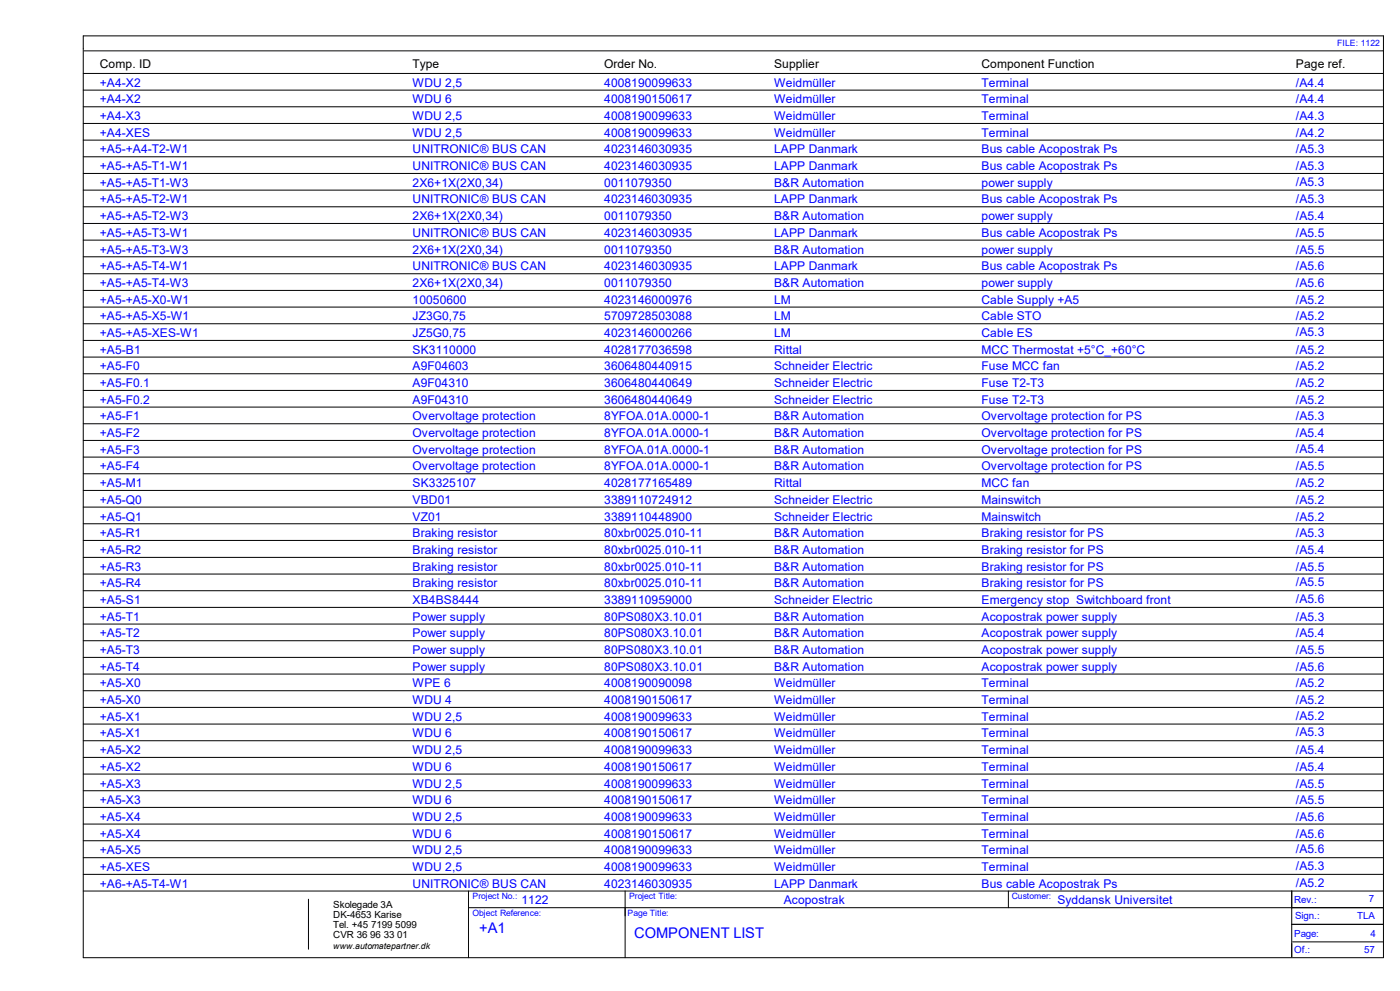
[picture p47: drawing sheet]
<svg xmlns="http://www.w3.org/2000/svg" width="420mm" height="297mm" viewBox="0 0 420 297" stroke-linecap="round" stroke-linejoin="round" font-family="sans-serif">
<defs><g id="words">
<g font-size="4.4" fill="#00f">
<text x="143.8" y="279.5">+A1</text>
<text x="190.2" y="281.3">COMPONENT LIST</text>
</g>
<g font-size="3.6">
<text x="30" y="20.5">Comp. ID</text>
<text x="123.8" y="20.5">Type</text>
<text x="181.3" y="20.5">Order No.</text>
<text x="232.2" y="20.5">Supplier</text>
<text x="294.5" y="20.5">Component Function</text>
<text x="388.8" y="20.5">Page ref.</text>
</g>
<g font-size="3.6" fill="#00f">
<text x="30" y="26">+A4-X2</text>
<text x="123.8" y="26">WDU 2,5</text>
<text x="181.3" y="26">4008190099633</text>
<text x="232.2" y="26">Weidmüller</text>
<text x="294.5" y="26">Terminal</text>
<text x="388.8" y="26">/A4.4</text>
<text x="30" y="31">+A4-X2</text>
<text x="30" y="36">+A4-X3</text>
<text x="123.8" y="31">WDU 6</text>
<text x="123.8" y="36">WDU 2,5</text>
<text x="181.3" y="31">4008190150617</text>
<text x="181.3" y="36">4008190099633</text>
<text x="232.2" y="31">Weidmüller</text>
<text x="232.2" y="36">Weidmüller</text>
<text x="294.5" y="31">Terminal</text>
<text x="294.5" y="36">Terminal</text>
<text x="388.8" y="31">/A4.4</text>
<text x="388.8" y="36">/A4.3</text>
<text x="30" y="41">+A4-XES</text>
<text x="123.8" y="41">WDU 2,5</text>
<text x="181.3" y="41">4008190099633</text>
<text x="232.2" y="41">Weidmüller</text>
<text x="294.5" y="41">Terminal</text>
<text x="388.8" y="41">/A4.2</text>
<text x="30" y="46">+A5-+A4-T2-W1</text>
<text x="123.8" y="46">UNITRONIC® BUS CAN</text>
<text x="181.3" y="46">4023146030935</text>
<text x="232.2" y="46">LAPP Danmark</text>
<text x="294.5" y="46">Bus cable Acopostrak Ps</text>
<text x="388.8" y="46">/A5.3</text>
<text x="30" y="51">+A5-+A5-T1-W1</text>
<text x="123.8" y="51">UNITRONIC® BUS CAN</text>
<text x="181.3" y="51">4023146030935</text>
<text x="232.2" y="51">LAPP Danmark</text>
<text x="294.5" y="51">Bus cable Acopostrak Ps</text>
<text x="388.8" y="51">/A5.3</text>
<text x="30" y="56">+A5-+A5-T1-W3</text>
<text x="123.8" y="56">2X6+1X(2X0,34)</text>
<text x="181.3" y="56">0011079350</text>
<text x="232.2" y="56">B&amp;R Automation</text>
<text x="294.5" y="56">power supply</text>
<text x="388.8" y="55.7">/A5.3</text>
<text x="30" y="61">+A5-+A5-T2-W1</text>
<text x="123.8" y="61">UNITRONIC® BUS CAN</text>
<text x="181.3" y="61">4023146030935</text>
<text x="232.2" y="61">LAPP Danmark</text>
<text x="294.5" y="61">Bus cable Acopostrak Ps</text>
<text x="388.8" y="60.8">/A5.3</text>
<text x="30" y="66">+A5-+A5-T2-W3</text>
<text x="30" y="71">+A5-+A5-T3-W1</text>
<text x="123.8" y="66">2X6+1X(2X0,34)</text>
<text x="123.8" y="71">UNITRONIC® BUS CAN</text>
<text x="181.3" y="66">0011079350</text>
<text x="181.3" y="71">4023146030935</text>
<text x="232.2" y="66">B&amp;R Automation</text>
<text x="232.2" y="71">LAPP Danmark</text>
<text x="294.5" y="66">power supply</text>
<text x="294.5" y="71">Bus cable Acopostrak Ps</text>
<text x="388.8" y="66">/A5.4</text>
<text x="388.8" y="71">/A5.5</text>
<text x="30" y="76">+A5-+A5-T3-W3</text>
<text x="123.8" y="76">2X6+1X(2X0,34)</text>
<text x="181.3" y="76">0011079350</text>
<text x="232.2" y="76">B&amp;R Automation</text>
<text x="294.5" y="76">power supply</text>
<text x="388.8" y="76">/A5.5</text>
<text x="30" y="81">+A5-+A5-T4-W1</text>
<text x="123.8" y="81">UNITRONIC® BUS CAN</text>
<text x="181.3" y="81">4023146030935</text>
<text x="232.2" y="81">LAPP Danmark</text>
<text x="294.5" y="81">Bus cable Acopostrak Ps</text>
<text x="388.8" y="81">/A5.6</text>
<text x="30" y="86">+A5-+A5-T4-W3</text>
<text x="123.8" y="86">2X6+1X(2X0,34)</text>
<text x="181.3" y="86">0011079350</text>
<text x="232.2" y="86">B&amp;R Automation</text>
<text x="294.5" y="86">power supply</text>
<text x="388.8" y="86">/A5.6</text>
<text x="30" y="91">+A5-+A5-X0-W1</text>
<text x="123.8" y="91">10050600</text>
<text x="181.3" y="91">4023146000976</text>
<text x="232.2" y="91">LM</text>
<text x="294.5" y="91">Cable Supply +A5</text>
<text x="388.8" y="91">/A5.2</text>
<text x="388.8" y="95.8">/A5.2</text>
<text x="30" y="96">+A5-+A5-X5-W1</text>
<text x="30" y="101">+A5-+A5-XES-W1</text>
<text x="123.8" y="96">JZ3G0,75</text>
<text x="123.8" y="101">JZ5G0,75</text>
<text x="181.3" y="96">5709728503088</text>
<text x="181.3" y="101">4023146000266</text>
<text x="232.2" y="96">LM</text>
<text x="232.2" y="101">LM</text>
<text x="294.5" y="96">Cable STO</text>
<text x="294.5" y="101">Cable ES</text>
<text x="388.8" y="100.8">/A5.3</text>
<text x="30" y="106">+A5-B1</text>
<text x="123.8" y="106">SK3110000</text>
<text x="181.3" y="106">4028177036598</text>
<text x="232.2" y="106">Rittal</text>
<text x="294.5" y="106">MCC Thermostat +5°C_+60°C</text>
<text x="388.8" y="106">/A5.2</text>
<text x="30" y="111">+A5-F0</text>
<text x="123.8" y="111">A9F04603</text>
<text x="181.3" y="111">3606480440915</text>
<text x="232.2" y="111">Schneider Electric</text>
<text x="294.5" y="111">Fuse MCC fan</text>
<text x="388.8" y="111">/A5.2</text>
<text x="30" y="116">+A5-F0.1</text>
<text x="123.8" y="116">A9F04310</text>
<text x="181.3" y="116">3606480440649</text>
<text x="232.2" y="116">Schneider Electric</text>
<text x="294.5" y="116">Fuse T2-T3</text>
<text x="388.8" y="116">/A5.2</text>
<text x="30" y="121">+A5-F0.2</text>
<text x="30" y="126">+A5-F1</text>
<text x="123.8" y="121">A9F04310</text>
<text x="123.8" y="126">Overvoltage protection</text>
<text x="181.3" y="121">3606480440649</text>
<text x="181.3" y="126">8YFOA.01A.0000-1</text>
<text x="232.2" y="121">Schneider Electric</text>
<text x="232.2" y="126">B&amp;R Automation</text>
<text x="294.5" y="121">Fuse T2-T3</text>
<text x="294.5" y="126">Overvoltage protection for PS</text>
<text x="388.8" y="121">/A5.2</text>
<text x="388.8" y="126">/A5.3</text>
<text x="30" y="131">+A5-F2</text>
<text x="123.8" y="131">Overvoltage protection</text>
<text x="181.3" y="131">8YFOA.01A.0000-1</text>
<text x="232.2" y="131">B&amp;R Automation</text>
<text x="294.5" y="131">Overvoltage protection for PS</text>
<text x="388.8" y="131">/A5.4</text>
<text x="30" y="136">+A5-F3</text>
<text x="123.8" y="136">Overvoltage protection</text>
<text x="181.3" y="136">8YFOA.01A.0000-1</text>
<text x="232.2" y="136">B&amp;R Automation</text>
<text x="294.5" y="136">Overvoltage protection for PS</text>
<text x="388.8" y="135.7">/A5.4</text>
<text x="30" y="141">+A5-F4</text>
<text x="123.8" y="141">Overvoltage protection</text>
<text x="181.3" y="141">8YFOA.01A.0000-1</text>
<text x="232.2" y="141">B&amp;R Automation</text>
<text x="294.5" y="141">Overvoltage protection for PS</text>
<text x="388.8" y="140.7">/A5.5</text>
<text x="30" y="146">+A5-M1</text>
<text x="123.8" y="146">SK3325107</text>
<text x="181.3" y="146">4028177165489</text>
<text x="232.2" y="146">Rittal</text>
<text x="294.5" y="146">MCC fan</text>
<text x="388.8" y="146">/A5.2</text>
<text x="30" y="151">+A5-Q0</text>
<text x="123.8" y="151">VBD01</text>
<text x="181.3" y="151">3389110724912</text>
<text x="232.2" y="151">Schneider Electric</text>
<text x="294.5" y="151">Mainswitch</text>
<text x="388.8" y="151">/A5.2</text>
<text x="30" y="156">+A5-Q1</text>
<text x="30" y="161">+A5-R1</text>
<text x="123.8" y="156">VZ01</text>
<text x="123.8" y="161">Braking resistor</text>
<text x="181.3" y="156">3389110448900</text>
<text x="181.3" y="161">80xbr0025.010-11</text>
<text x="232.2" y="156">Schneider Electric</text>
<text x="232.2" y="161">B&amp;R Automation</text>
<text x="294.5" y="156">Mainswitch</text>
<text x="294.5" y="161">Braking resistor for PS</text>
<text x="388.8" y="156">/A5.2</text>
<text x="388.8" y="161">/A5.3</text>
<text x="30" y="166">+A5-R2</text>
<text x="123.8" y="166">Braking resistor</text>
<text x="181.3" y="166">80xbr0025.010-11</text>
<text x="232.2" y="166">B&amp;R Automation</text>
<text x="294.5" y="166">Braking resistor for PS</text>
<text x="388.8" y="166">/A5.4</text>
<text x="30" y="171">+A5-R3</text>
<text x="123.8" y="171">Braking resistor</text>
<text x="181.3" y="171">80xbr0025.010-11</text>
<text x="232.2" y="171">B&amp;R Automation</text>
<text x="294.5" y="171">Braking resistor for PS</text>
<text x="388.8" y="171">/A5.5</text>
<text x="30" y="176">+A5-R4</text>
<text x="123.8" y="176">Braking resistor</text>
<text x="181.3" y="176">80xbr0025.010-11</text>
<text x="232.2" y="176">B&amp;R Automation</text>
<text x="294.5" y="176">Braking resistor for PS</text>
<text x="388.8" y="175.8">/A5.5</text>
<text x="30" y="181">+A5-S1</text>
<text x="123.8" y="181">XB4BS8444</text>
<text x="181.3" y="181">3389110959000</text>
<text x="232.2" y="181">Schneider Electric</text>
<text x="294.5" y="181">Emergency stop Switchboard front</text>
<text x="388.8" y="180.8">/A5.6</text>
<text x="30" y="186">+A5-T1</text>
<text x="30" y="191">+A5-T2</text>
<text x="123.8" y="186">Power supply</text>
<text x="123.8" y="191">Power supply</text>
<text x="181.3" y="186">80PS080X3.10.01</text>
<text x="181.3" y="191">80PS080X3.10.01</text>
<text x="232.2" y="186">B&amp;R Automation</text>
<text x="232.2" y="191">B&amp;R Automation</text>
<text x="294.5" y="186">Acopostrak power supply</text>
<text x="294.5" y="191">Acopostrak power supply</text>
<text x="388.8" y="186">/A5.3</text>
<text x="388.8" y="191">/A5.4</text>
<text x="30" y="196">+A5-T3</text>
<text x="123.8" y="196">Power supply</text>
<text x="181.3" y="196">80PS080X3.10.01</text>
<text x="232.2" y="196">B&amp;R Automation</text>
<text x="294.5" y="196">Acopostrak power supply</text>
<text x="388.8" y="196">/A5.5</text>
<text x="30" y="201">+A5-T4</text>
<text x="123.8" y="201">Power supply</text>
<text x="181.3" y="201">80PS080X3.10.01</text>
<text x="232.2" y="201">B&amp;R Automation</text>
<text x="294.5" y="201">Acopostrak power supply</text>
<text x="388.8" y="201">/A5.6</text>
<text x="30" y="206">+A5-X0</text>
<text x="123.8" y="206">WPE 6</text>
<text x="181.3" y="206">4008190090098</text>
<text x="232.2" y="206">Weidmüller</text>
<text x="294.5" y="206">Terminal</text>
<text x="388.8" y="206">/A5.2</text>
<text x="30" y="211">+A5-X0</text>
<text x="30" y="216">+A5-X1</text>
<text x="123.8" y="211">WDU 4</text>
<text x="123.8" y="216">WDU 2,5</text>
<text x="181.3" y="211">4008190150617</text>
<text x="181.3" y="216">4008190099633</text>
<text x="232.2" y="211">Weidmüller</text>
<text x="232.2" y="216">Weidmüller</text>
<text x="294.5" y="211">Terminal</text>
<text x="294.5" y="216">Terminal</text>
<text x="388.8" y="211">/A5.2</text>
<text x="388.8" y="215.7">/A5.2</text>
<text x="30" y="221">+A5-X1</text>
<text x="123.8" y="221">WDU 6</text>
<text x="181.3" y="221">4008190150617</text>
<text x="232.2" y="221">Weidmüller</text>
<text x="294.5" y="221">Terminal</text>
<text x="388.8" y="220.7">/A5.3</text>
<text x="30" y="226">+A5-X2</text>
<text x="123.8" y="226">WDU 2,5</text>
<text x="181.3" y="226">4008190099633</text>
<text x="232.2" y="226">Weidmüller</text>
<text x="294.5" y="226">Terminal</text>
<text x="388.8" y="226">/A5.4</text>
<text x="30" y="231">+A5-X2</text>
<text x="123.8" y="231">WDU 6</text>
<text x="181.3" y="231">4008190150617</text>
<text x="232.2" y="231">Weidmüller</text>
<text x="294.5" y="231">Terminal</text>
<text x="388.8" y="231">/A5.4</text>
<text x="30" y="236.1">+A5-X3</text>
<text x="123.8" y="236.1">WDU 2,5</text>
<text x="181.3" y="236.1">4008190099633</text>
<text x="232.2" y="236.1">Weidmüller</text>
<text x="294.5" y="236.1">Terminal</text>
<text x="388.8" y="236.1">/A5.5</text>
<text x="30" y="241">+A5-X3</text>
<text x="123.8" y="241">WDU 6</text>
<text x="181.3" y="241">4008190150617</text>
<text x="232.2" y="241">Weidmüller</text>
<text x="294.5" y="241">Terminal</text>
<text x="388.8" y="241">/A5.5</text>
<text x="30" y="246">+A5-X4</text>
<text x="30" y="251">+A5-X4</text>
<text x="123.8" y="246">WDU 2,5</text>
<text x="123.8" y="251">WDU 6</text>
<text x="181.3" y="246">4008190099633</text>
<text x="181.3" y="251">4008190150617</text>
<text x="232.2" y="246">Weidmüller</text>
<text x="232.2" y="251">Weidmüller</text>
<text x="294.5" y="246">Terminal</text>
<text x="294.5" y="251">Terminal</text>
<text x="388.8" y="246">/A5.6</text>
<text x="388.8" y="251">/A5.6</text>
<text x="30" y="256">+A5-X5</text>
<text x="123.8" y="256">WDU 2,5</text>
<text x="181.3" y="256">4008190099633</text>
<text x="232.2" y="256">Weidmüller</text>
<text x="294.5" y="256">Terminal</text>
<text x="388.8" y="255.8">/A5.6</text>
<text x="30" y="261">+A5-XES</text>
<text x="123.8" y="261">WDU 2,5</text>
<text x="181.3" y="261">4008190099633</text>
<text x="232.2" y="261">Weidmüller</text>
<text x="294.5" y="261">Terminal</text>
<text x="388.8" y="260.8">/A5.3</text>
<text x="30" y="266">+A6-+A5-T4-W1</text>
<text x="123.8" y="266">UNITRONIC® BUS CAN</text>
<text x="181.3" y="266">4023146030935</text>
<text x="232.2" y="266">LAPP Danmark</text>
<text x="294.5" y="266">Bus cable Acopostrak Ps</text>
<text x="388.8" y="265.8">/A5.2</text>
<text x="156.5" y="271">1122</text>
<text x="235.1" y="271">Acopostrak</text>
<text x="317.2" y="271">Syddansk Universitet</text>
</g>
<g font-size="2.9">
<text x="100" y="272">Skolegade 3A</text>
<text x="100" y="275">DK-4653 Karise</text>
<text x="100" y="278">Tel. +45 7199 5099</text>
<text x="100" y="281">CVR 36 96 33 01</text>
</g>
<g font-size="2.9" fill="#00f">
<text x="388.3" y="270.5">Rev.:</text>
<text x="388.5" y="275.5">Sign.:</text>
<text x="407.2" y="275.5">TLA</text>
<text x="410.6" y="270.3">7</text>
<text x="388.3" y="280.8">Page:</text>
<text x="411.1" y="280.8">4</text>
<text x="388.3" y="285.5">Of.:</text>
<text x="409.3" y="285.5">57</text>
</g>
<g font-size="2.6" fill="#00f">
<text x="401.2" y="13.7">FILE: 1122</text>
<text x="141.7" y="269.5">Project No.:</text>
<text x="188.7" y="269.5">Project Title:</text>
<text x="303.5" y="269.5">Customer:</text>
<text x="141.7" y="274.5">Object Reference:</text>
<text x="188.3" y="274.5">Page Title:</text>
</g>
<text font-size="2.6" x="100" y="284.5">www.automatepartner.dk</text>
</g></defs>
<g fill="none" stroke="#000" stroke-width=".3">
<path d="M25 10.8h390v276.2h-390zM25.2 15.2h389.8M25 27h390M25 22h390M25 32h390M25 37h390M25 42h390M25 47h390M25 52h390M25 57h390M25 62h390M25 67h390"/>
<path d="M25 72h390M25 77h390M25 82h390M25 87h390M25 92h390M25 97h390M25 102h390M25 107h390M25 112h390M25 117h390M25 122h390M25 127h390"/>
<path d="M25 132h390M25 137h390M25 142h390M25 147h390M25 152h390M25 157h390M25 162h390M25 167h390M25 172h390M25 177h390M25 182h390M25 187h390"/>
<path d="M25 192h390M25 197h390M25 202h390M25 207h390M25 212h390M25 217h390M25 222h390M25 227h390M25 232h390M25 237h390M25 242h390M25 247h390"/>
<path d="M25 252h390M25 257h390M25 267h390M25 262h390M92.5 269.5v15M140.5 267v20M140.5 272h274.5M187.5 267v20M302.5 267v5M387.5 277h27.5M387.5 267v19.8M387.8 282.3h27.2"/>
</g>
<use href="#words"/>
</svg>
